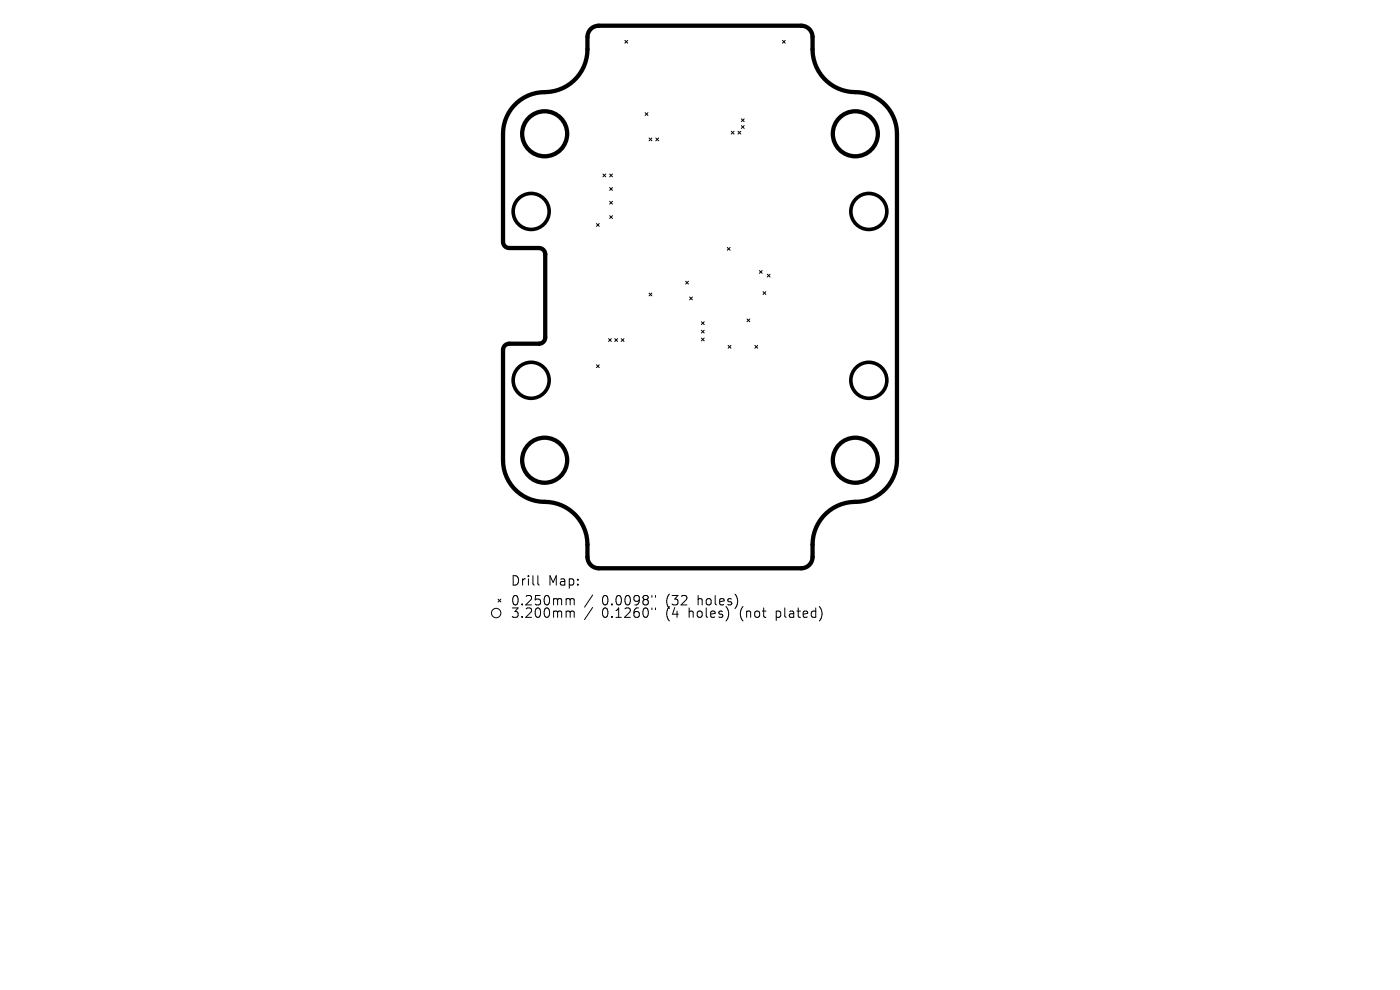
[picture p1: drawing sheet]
<svg xmlns="http://www.w3.org/2000/svg" width="297mm" height="210mm" viewBox="0 0 297 210" stroke-linecap="round" stroke-linejoin="round" font-family="sans-serif">
<defs><g id="words">
<g font-size="2.8">
<text x="108.3" y="124.5">Drill</text>
<text x="116.3" y="124.5">Map:</text>
<text x="108.3" y="128.7">0.250mm</text>
<text x="108.3" y="131.3">3.200mm</text>
<text x="127.7" y="128.7">0.0098&quot;</text>
<text x="127.7" y="131.3">0.1260&quot;</text>
<text x="141.4" y="128.7">(32</text>
<text x="141.4" y="131.3">(4</text>
<text x="146.4" y="131.3">holes)</text>
<text x="148.3" y="128.7">holes)</text>
<text x="157.4" y="131.3">(not</text>
<text x="165.3" y="131.3">plated)</text>
</g>
</g></defs>
<g fill="none" stroke="#000" stroke-width=".91">
<path d="M109.6 21.8a9.7 9.7 0 0 1 7.1-2.3 9.1 9.1 0 0 0 7.9-9v-2.7a2.39 2.39 0 0 1 2.4-2.3h43a2.39 2.39 0 0 1 2.4 2.3v2.7a9.2 9.2 0 0 0 10 9.1 8.8 8.8 0 0 1 7.9 8.8v69.2a8.8 8.8 0 0 1-9.1 8.9 9.1 9.1 0 0 0-8.8 9v2.7a2.39 2.39 0 0 1-2.4 2.3h-43a2.39 2.39 0 0 1-2.4-2.3v-2.7a9.2 9.2 0 0 0-10-9.1 8.8 8.8 0 0 1-7.9-8.8v-23.4a1.31 1.31 0 0 1 1.3-1.3h6.4a1.31 1.31 0 0 0 1.3-1.3v-17.7a1.31 1.31 0 0 0-1.3-1.3h-6.4a1.31 1.31 0 0 1-1.3-1.3v-22.9a8.8 8.8 0 0 1 2.9-6.6z"/>
<circle cx="115.5" cy="28.4" r="4.8"/>
<circle cx="181.5" cy="28.4" r="4.8"/>
<circle cx="115.5" cy="97.6" r="4.8"/>
<circle cx="181.5" cy="97.6" r="4.8"/>
</g>
<g fill="none" stroke="#000" stroke-width=".21">
<path d="M132.6 8.6l.6 .6M133.2 8.6l-.6 .6M166 8.6l.6 .6M166.6 8.6l-.6 .6M127.9 36.9l.6 .6M128.5 36.9l-.6 .6M129.3 36.9l.6 .6M129.3 39.8l.6 .6M129.9 36.9l-.6 .6M129.9 39.8l-.6 .6M136.9 23.9l.6 .6M137.5 23.9l-.6 .6"/>
<path d="M137.7 29.3l.6 .6M138.3 29.3l-.6 .6M139.1 29.3l.6 .6M139.7 29.3l-.6 .6M155.1 27.8l.6 .6M155.7 27.8l-.6 .6M156.6 27.8l.6 .6M157.2 27.8l-.6 .6M157.3 25.2l.6 .6M157.3 26.6l.6 .6M157.9 25.2l-.6 .6M157.9 26.6l-.6 .6"/>
<path d="M126.5 47.4l.6 .6M127.1 47.4l-.6 .6M129.3 42.7l.6 .6M129.3 45.7l.6 .6M129.9 42.7l-.6 .6M129.9 45.7l-.6 .6M145.5 59.7l.6 .6M146.1 59.7l-.6 .6M154.3 52.5l.6 .6M154.9 52.5l-.6 .6M161.1 57.4l.6 .6M161.7 57.4l-.6 .6"/>
<path d="M162.8 58.2l.6 .6M163.4 58.2l-.6 .6M126.5 77.4l.6 .6M127.1 77.4l-.6 .6M129.1 71.8l.6 .6M129.7 71.8l-.6 .6M130.4 71.8l.6 .6M131 71.8l-.6 .6M131.8 71.8l.6 .6M132.4 71.8l-.6 .6M137.7 62.2l.6 .6M138.3 62.2l-.6 .6"/>
<path d="M146.3 63l.6 .6M146.9 63l-.6 .6M148.8 68.3l.6 .6M148.8 70l.6 .6M148.8 71.7l.6 .6M149.4 68.3l-.6 .6M149.4 70l-.6 .6M149.4 71.7l-.6 .6M154.5 73.3l.6 .6M155.1 73.3l-.6 .6M158.5 67.7l.6 .6M159.1 67.7l-.6 .6"/>
<path d="M160.1 73.3l.6 .6M160.7 73.3l-.6 .6M161.9 61.9l.6 .6M162.5 61.9l-.6 .6M105.7 127.1l.6 .6M106.3 127.1l-.6 .6M114.1 122.1v1.7l.3 .3M120.4 127l.5 .1 .1 .2M120.4 129.6l.5 .1 .1 .2M121 127.3l.2-.3 .5 .1 .1 1.2M121 127.3v1M121 129.9v1.1"/>
<path d="M121 129.9l.2-.3 .5 .1 .1 1.3M125.7 126.2l-1.7 2.6M125.7 128.9l-1.7 2.5M138.3 126.3v.4M138.3 129v.3M139.1 126.3v.4M139.1 129v.3"/>
<circle cx="105.3" cy="130" r="1"/>
</g>
<g fill="none" stroke="#000" stroke-width=".76">
<circle cx="112.7" cy="44.9" r="3.8"/>
<circle cx="184.3" cy="44.9" r="3.8"/>
<circle cx="112.7" cy="80.7" r="3.8"/>
<circle cx="184.3" cy="80.7" r="3.8"/>
</g>
<use href="#words"/>
</svg>
